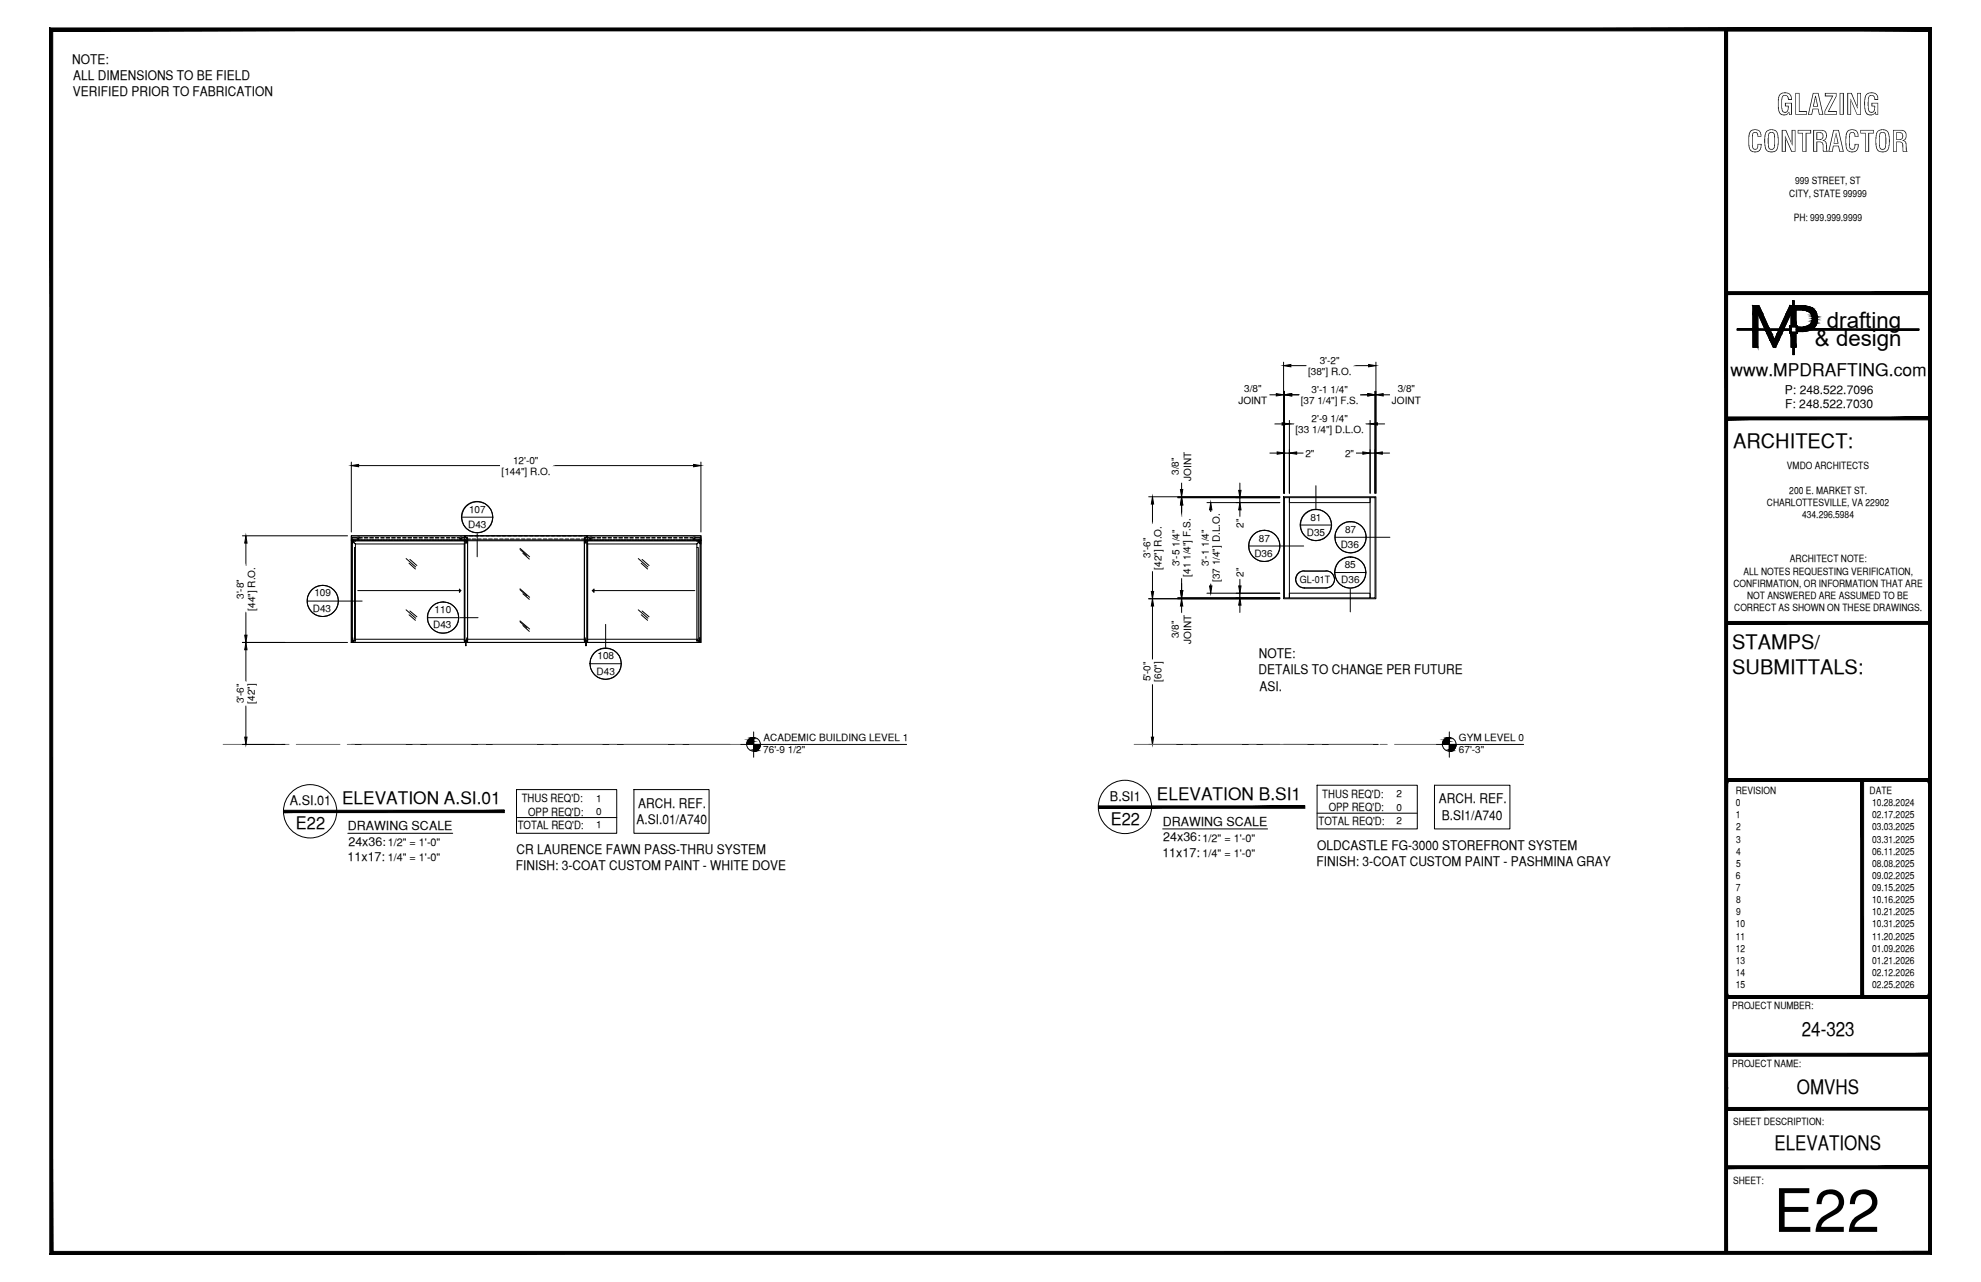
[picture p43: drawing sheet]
<svg xmlns="http://www.w3.org/2000/svg" width="432mm" height="279mm" viewBox="0 0 432 279" stroke-linecap="round" stroke-linejoin="round" font-family="sans-serif">
<defs><g id="words">
<text font-size="13.1" x="386.6" y="268.5">E22</text>
<g font-size="6.3">
<text x="387.2" y="25">GLAZING</text>
<text x="380.8" y="33.1">CONTRACTOR</text>
</g>
<g font-size="4.9">
<text x="398.2" y="71.5">drafting</text>
<text x="395.6" y="75.5">&amp; design</text>
</g>
<g font-size="4.4">
<text x="377.8" y="97.5">ARCHITECT:</text>
<text x="377.6" y="141.5">STAMPS/</text>
<text x="377.6" y="146.9">SUBMITTALS:</text>
<text x="392.7" y="225.8">24-323</text>
<text x="391.7" y="238.5">OMVHS</text>
<text x="386.8" y="250.7">ELEVATIONS</text>
</g>
<g font-size="3.8">
<text x="377.2" y="82">www.MPDRAFTING.com</text>
<text x="74.5" y="175.3">ELEVATION A.SI.01</text>
<text x="242.1" y="179.8">E22</text>
<text x="252.2" y="174.3">ELEVATION B.SI1</text>
<text x="64.5" y="180.7">E22</text>
</g>
<g font-size="2.9">
<text x="15.7" y="13.9">NOTE:</text>
<text x="15.9" y="17.5">ALL DIMENSIONS TO BE FIELD</text>
<text x="15.9" y="21">VERIFIED PRIOR TO FABRICATION</text>
<text x="274.4" y="143.4">NOTE:</text>
<text x="274.3" y="146.9">DETAILS TO CHANGE PER FUTURE</text>
<text x="274.5" y="150.5">ASI.</text>
<text x="63.2" y="175.5">A.SI.01</text>
<text x="138.7" y="179.6">A.SI.01/A740</text>
<text x="139.1" y="176">ARCH. REF.</text>
<text x="241.9" y="174.5">B.SI1</text>
<text x="313.6" y="175.1">ARCH. REF.</text>
<text x="314.3" y="178.6">B.SI1/A740</text>
<text x="287.1" y="185.2">OLDCASTLE FG-3000 STOREFRONT SYSTEM</text>
<text x="112.5" y="189.7">FINISH: 3-COAT CUSTOM PAINT - WHITE DOVE</text>
<text x="112.6" y="186.1">CR LAURENCE FAWN PASS-THRU SYSTEM</text>
<text x="287" y="188.7">FINISH: 3-COAT CUSTOM PAINT - PASHMINA GRAY</text>
</g>
<g font-size="2.7">
<text x="75.8" y="181">DRAWING SCALE</text>
<text x="75.9" y="184.3">24x36:</text>
<text x="253.4" y="180">DRAWING SCALE</text>
<text x="253.6" y="183.3">24x36:</text>
<text x="75.8" y="187.6">11x17:</text>
<text x="253.4" y="186.7">11x17:</text>
</g>
<g font-size="2.6">
<text x="389.1" y="85.8">P: 248.522.7096</text>
<text x="389.1" y="89">F: 248.522.7030</text>
</g>
<g font-size="2.5">
<text x="288.2" y="173.9">THUS REQ'D:</text>
<text x="113.7" y="174.8">THUS REQ'D:</text>
<text x="115.1" y="177.8">OPP REQ'D:</text>
<text x="287.4" y="179.7">TOTAL REQ'D:</text>
<text x="289.6" y="176.8">OPP REQ'D:</text>
<text x="112.8" y="180.7">TOTAL REQ'D:</text>
</g>
<g font-size="2.4">
<text x="84.5" y="184.5">1/2&quot; = 1'-0&quot;</text>
<text x="262.1" y="183.5">1/2&quot; = 1'-0&quot;</text>
<text x="84.5" y="187.6">1/4&quot; = 1'-0&quot;</text>
<text x="262.1" y="186.7">1/4&quot; = 1'-0&quot;</text>
</g>
<g font-size="2.2">
<text x="391.3" y="40.2">999 STREET, ST</text>
<text x="390" y="42.9">CITY, STATE 99999</text>
<text x="391" y="48.2">PH: 999.999.9999</text>
<text x="285.1" y="81.7">[38&quot;] R.O.</text>
<text x="287.7" y="79.2">3'-2&quot;</text>
<text x="269.9" y="88.1">JOINT</text>
<text x="271.2" y="85.5">3/8&quot;</text>
<text x="283.5" y="88.1">[37 1/4&quot;] F.S.</text>
<text x="285.9" y="85.6">3'-1 1/4&quot;</text>
<text x="303.4" y="88.1">JOINT</text>
<text x="304.7" y="85.5">3/8&quot;</text>
<text x="282.4" y="94.4">[33 1/4&quot;] D.L.O.</text>
<text x="285.9" y="91.9">2'-9 1/4&quot;</text>
<text x="111.8" y="101">12'-0&quot;</text>
<text x="284.5" y="99.6">2&quot;</text>
<text x="293.2" y="99.6">2&quot;</text>
<text x="109.3" y="103.5">[144&quot;] R.O.</text>
<text x="257" y="103.5" transform="rotate(-90 257 103.5)">3/8&quot;</text>
<text x="259.7" y="104.8" transform="rotate(-90 259.7 104.8)">JOINT</text>
<text x="389.5" y="102.3">VMDO ARCHITECTS</text>
<text x="390" y="107.6">200 E. MARKET ST.</text>
<text x="102.2" y="111.8">107</text>
<text x="285.6" y="113.5">81</text>
<text x="385.1" y="110.3">CHARLOTTESVILLE, VA 22902</text>
<text x="392.8" y="113">434.296.5984</text>
<text x="102" y="115.1">D43</text>
<text x="271" y="115" transform="rotate(-90 271 115)">2&quot;</text>
<text x="274.4" y="118">87</text>
<text x="284.9" y="116.8">D35</text>
<text x="292.2" y="119.4">D36</text>
<text x="293.2" y="116.1">87</text>
<text x="250.8" y="121.5" transform="rotate(-90 250.8 121.5)">3'-6&quot;</text>
<text x="253.2" y="124.1" transform="rotate(-90 253.2 124.1)">[42&quot;] R.O.</text>
<text x="257.1" y="123.4" transform="rotate(-90 257.1 123.4)">3'-5 1/4&quot;</text>
<text x="259.5" y="125.7" transform="rotate(-90 259.5 125.7)">[41 1/4&quot;] F.S.</text>
<text x="263.5" y="123.4" transform="rotate(-90 263.5 123.4)">3'-1 1/4&quot;</text>
<text x="271" y="125.7" transform="rotate(-90 271 125.7)">2&quot;</text>
<text x="273.4" y="121.3">D36</text>
<text x="293.1" y="123.8">85</text>
<text x="380" y="125.2">ALL NOTES REQUESTING VERIFICATION,</text>
<text x="390.1" y="122.6">ARCHITECT NOTE:</text>
<text x="53.1" y="130.6" transform="rotate(-90 53.1 130.6)">3'-8&quot;</text>
<text x="68.5" y="130">109</text>
<text x="265.9" y="126.9" transform="rotate(-90 265.9 126.9)">[37 1/4&quot;] D.L.O.</text>
<text x="283.3" y="127.1">GL-01T</text>
<text x="292.4" y="127.1">D36</text>
<text x="377.8" y="127.9">CONFIRMATION, OR INFORMATION THAT ARE</text>
<text x="380.8" y="130.6">NOT ANSWERED ARE ASSUMED TO BE</text>
<text x="55.6" y="133.1" transform="rotate(-90 55.6 133.1)">[44&quot;] R.O.</text>
<text x="68.2" y="133.3">D43</text>
<text x="94.4" y="137">D43</text>
<text x="94.7" y="133.7">110</text>
<text x="378" y="133.2">CORRECT AS SHOWN ON THESE DRAWINGS.</text>
<text x="130.2" y="143.7">108</text>
<text x="257" y="139.1" transform="rotate(-90 257 139.1)">3/8&quot;</text>
<text x="259.7" y="140.3" transform="rotate(-90 259.7 140.3)">JOINT</text>
<text x="130" y="147">D43</text>
<text x="250.8" y="148.5" transform="rotate(-90 250.8 148.5)">5'-0&quot;</text>
<text x="253.2" y="148.6" transform="rotate(-90 253.2 148.6)">[60&quot;]</text>
<text x="53.1" y="153.3" transform="rotate(-90 53.1 153.3)">3'-6&quot;</text>
<text x="55.6" y="153.4" transform="rotate(-90 55.6 153.4)">[42&quot;]</text>
<text x="166.4" y="161.5">ACADEMIC BUILDING LEVEL 1</text>
<text x="318" y="161.5">GYM LEVEL 0</text>
<text x="166.4" y="164.2">76'-9 1/2&quot;</text>
<text x="318" y="164.2">67'-3&quot;</text>
<text x="304.4" y="173.8">2</text>
<text x="378.3" y="173">REVISION</text>
<text x="407.5" y="173">DATE</text>
<text x="129.9" y="174.8">1</text>
<text x="129.9" y="177.7">0</text>
<text x="304.4" y="176.7">0</text>
<text x="304.4" y="179.5">2</text>
<text x="378.3" y="178.3">1</text>
<text x="378.4" y="175.7">0</text>
<text x="408" y="175.7">10.28.2024</text>
<text x="408" y="178.3">02.17.2025</text>
<text x="129.9" y="180.5">1</text>
<text x="378.5" y="181">2</text>
<text x="378.5" y="183.6">3</text>
<text x="408" y="181">03.03.2025</text>
<text x="408" y="183.6">03.31.2025</text>
<text x="378.4" y="191.6">6</text>
<text x="378.5" y="186.2">4</text>
<text x="378.5" y="188.9">5</text>
<text x="408" y="186.2">06.11.2025</text>
<text x="408" y="188.9">08.08.2025</text>
<text x="408" y="191.6">09.02.2025</text>
<text x="378.4" y="194.2">7</text>
<text x="378.5" y="196.8">8</text>
<text x="408" y="194.2">09.15.2025</text>
<text x="408" y="196.8">10.16.2025</text>
<text x="378.3" y="202.1">10</text>
<text x="378.5" y="199.5">9</text>
<text x="408" y="199.5">10.21.2025</text>
<text x="408" y="202.1">10.31.2025</text>
<text x="378.3" y="204.8">11</text>
<text x="378.3" y="207.5">12</text>
<text x="408" y="204.8">11.20.2025</text>
<text x="408" y="207.5">01.09.2026</text>
<text x="378.3" y="210.1">13</text>
<text x="378.3" y="212.7">14</text>
<text x="378.3" y="215.4">15</text>
<text x="408" y="210.1">01.21.2026</text>
<text x="408" y="212.7">02.12.2026</text>
<text x="408" y="215.4">02.25.2026</text>
<text x="377.6" y="219.9">PROJECT NUMBER:</text>
<text x="377.6" y="232.5">PROJECT NAME:</text>
<text x="377.8" y="245.2">SHEET DESCRIPTION:</text>
<text x="377.8" y="257.9">SHEET:</text>
</g>
</g></defs>
<!-- layer: ROUGH OPENING -->
<path d="M76.6 116.8h76.2v23.2h-76.2zM279.8 108.3h20.1v22.2h-20.1z" fill="none" stroke="#000" stroke-width=".22"/>
<!-- layer: DIM -->
<g fill="none" stroke="#000" stroke-width=".22">
<path d="M279.8 78.9v28.6M281.4 79.7h3.5M294.8 79.7h3.5M299.9 78.9v28.6M276.6 86h1.6M276.8 98.7h1.6M277.9 92.4h1.6M279.8 86h.2M280 85.3v22.2M280 98.7h1.1M281.1 91.6v15.9M281.1 92.4h1"/>
<path d="M281.6 86h1.7M282.6 98.7h1.6M295.5 98.7h1.6M296.4 86h1.7M297.6 92.4h1M298.6 91.6v15.9M298.6 98.7h1.1M299.7 85.3v22.2M299.7 86h.2M300.2 92.4h1.6M301.3 98.7h1.6M301.5 86h1.6"/>
<path d="M52.8 116.8h23M53.6 118.4v5M76.6 100.7v15.3M78.2 101.5h30.9M120.3 101.5h30.9M152.8 100.7v15.3M250.4 108.3h28.6M251.2 109.9v4.5M256.7 108.5h22.3M257.6 105.1v1.6M257.6 108.3v.2M257.6 110v2.8"/>
<path d="M263.1 109.5h15.9M263.9 111.1v.6M270.3 105.3v1.6M270.3 108.5v1M270.3 111.1v1.6M53.6 133.3v5.1M250.4 130.5h28.6M251.2 124.4v4.5M251.2 132.1v11.8M256.7 130.3h22.3M257.6 125.9v2.8M257.6 130.3v.2"/>
<path d="M257.6 132.1v1.6M263.1 129.3h15.9M263.9 127.1v.6M270.3 126.1v1.6M270.3 129.3v1M270.3 131.9v1.6M52.8 140h23M53.6 141.6v7.1M53.6 153.6v7.1M251.2 148.8v11.9M52.8 162.2h9.3M250.4 162.2h28.6"/>
</g>
<g fill="#000" stroke="#000" stroke-width=".22">
<path d="M279.8 79.7l1.6-.3v.5zM298.3 79.4l1.6 .3-1.6 .2zM278.2 85.8l1.6 .2-1.6 .3zM278.4 98.5l1.6 .2-1.6 .3zM279.5 92.1l1.6 .3-1.6 .2zM280 86l1.6-.2v.5zM281.1 98.7l1.5-.2v.5zM297.1 98.5l1.5 .2-1.5 .3zM298.1 85.8l1.6 .2-1.6 .3zM298.6 92.4l1.6-.3v.5zM299.7 98.7l1.6-.2v.5zM299.9 86l1.6-.2v.5z"/>
<path d="M53.6 116.8l.2 1.6h-.5zM76.6 101.5l1.6-.3v.5zM151.2 101.2l1.6 .3-1.6 .2zM251.2 108.3l.3 1.6h-.5zM257.6 108.5l.2 1.5h-.5zM257.3 106.7h.5l-.2 1.6zM263.9 109.5l.3 1.6h-.5zM270 106.9h.5l-.2 1.6zM270.3 109.5l.2 1.6h-.5zM53.3 138.4h.5l-.2 1.6zM251 128.9h.5l-.3 1.6zM251.2 130.5l.3 1.6h-.5z"/>
<path d="M257.3 128.7h.5l-.2 1.6zM257.6 130.5l.2 1.6h-.5zM263.7 127.7h.5l-.3 1.6zM270.3 130.3l.2 1.6h-.5zM270 127.7h.5l-.2 1.6zM53.6 140l.2 1.6h-.5zM53.3 160.7h.5l-.2 1.5zM251 160.7h.5l-.3 1.5z"/>
</g>
<g fill="#fff" stroke="#fff" stroke-width=".22">
<path d="M111.6 99.1v2.4l6.1-2.4zM111.6 101.5l6.1-2.4v2.4z"/>
<path d="M109.1 101.5v2.8l11.2-2.8zM109.1 104.3l11.2-2.8v2.8z"/>
<path d="M287.3 77.3v2.4l5-2.4zM287.3 79.7l5-2.4v2.4z"/>
<path d="M284.9 79.7v2.9l9.9-2.9zM284.9 82.6l9.9-2.9v2.9z"/>
<path d="M285.6 83.6v2.4l8.5-2.4zM285.6 86l8.5-2.4v2.4z"/>
<path d="M283.3 86v3l13.1-3zM283.3 89l13.1-3v3z"/>
<path d="M303.1 83.5v5.1l7-5.1zM303.1 88.6l7-5.1v5.1z"/>
<path d="M269.6 83.5v5.1l7-5.1zM269.6 88.6l7-5.1v5.1z"/>
<path d="M292.9 97.6v2.3l2.6-2.3zM292.9 99.9l2.6-2.3v2.3z"/>
<path d="M284.2 97.6v2.3l2.6-2.3zM284.2 99.9l2.6-2.3v2.3z"/>
<path d="M285.6 90v2.4l8.5-2.4zM285.6 92.4l8.5-2.4v2.4z"/>
<path d="M282.1 92.4v2.9l15.5-2.9zM282.1 95.3l15.5-2.9v2.9z"/>
<path d="M248.8 116.9v5h2.4zM248.8 116.9h2.4v5z"/>
<path d="M251.2 114.4v10h2.9zM251.2 114.4h2.9v10z"/>
<path d="M255.1 115.1v8.6h2.5zM255.1 115.1h2.5v8.6z"/>
<path d="M257.6 112.8v13.1h2.8zM257.6 112.8h2.8v13.1z"/>
<path d="M255 98.1v7h5.1zM255 98.1h5.1v7z"/>
<path d="M255 133.7v7h5.1zM255 133.7h5.1v7z"/>
<path d="M269 112.7v2.6h2.5zM269 112.7h2.5v2.6z"/>
<path d="M269 123.5v2.6h2.5zM269 123.5h2.5v2.6z"/>
<path d="M261.5 115.1v8.6h2.4zM261.5 115.1h2.4v8.6z"/>
<path d="M263.9 111.7v15.4h2.9zM263.9 111.7h2.9v15.4z"/>
<path d="M248.8 143.9v4.9h2.4zM248.8 143.9h2.4v4.9z"/>
<path d="M251.2 144v4.8h2.9zM251.2 144h2.9v4.8z"/>
<path d="M51.2 125.9v5h2.4zM51.2 125.9h2.4v5z"/>
<path d="M53.6 123.4v9.9h2.9zM53.6 123.4h2.9v9.9z"/>
<path d="M51.2 148.7v4.9h2.4zM51.2 148.7h2.4v4.9z"/>
<path d="M53.6 148.7v4.9h2.9zM53.6 148.7h2.9v4.9z"/>
</g>
<!-- layer: MEDIUM_1 -->
<path d="M76.6 162.2h82.5M279.8 162.2h20.6" fill="none" stroke="#000" stroke-width=".22"/>
<!-- layer: GRID LINES -->
<g fill="none" stroke="#6c6c6c" stroke-width=".22">
<path d="M48.6 162.2h11.2M61.4 162.2h1.6M64.6 162.2h9.5M75.7 162.2h1.6M78.9 162.2h9.5M90 162.2h1.6M93.2 162.2h9.5M104.3 162.2h1.6M107.4 162.2h9.6M118.6 162.2h1.5M121.7 162.2h9.6M132.8 162.2h1.6"/>
<path d="M136 162.2h9.5M147.1 162.2h1.6M150.3 162.2h11.2M247.2 162.2h9.1M257.9 162.2h1.6M261.1 162.2h9.5M272.2 162.2h1.6M275.4 162.2h9.5M286.5 162.2h1.6M289.7 162.2h9.5M300.8 162.2h1.6M304 162.2h9.1"/>
</g>
<!-- layer: SYMBOLS -->
<g fill="none" stroke="#000" stroke-width=".22">
<path d="M100.6 112.7h6.8M104 116.1v5.2M272.2 119h12M283.5 114.4h6.8M286.8 105.9v5.2M291 117.1h12M67 131h11.9M93.2 134.6h11M132 136.1v5.2M282.9 125.1l.5-.4 .6-.2h5.1a1.84 1.84 0 0 1 1.8 1.8 1.84 1.84 0 0 1-1.8 1.8h-4.8a1.87 1.87 0 0 1-1.7-1 1.87 1.87 0 0 1 .3-2zM284.3 124.4a1.87 1.87 0 0 0-1.9 1.9 1.87 1.87 0 0 0 1.9 1.8M284.3 124.5h4.8"/>
<path d="M289 124.4a1.87 1.87 0 0 1 1.9 1.9 1.87 1.87 0 0 1-1.9 1.8h-4.7M291 124.8h6.8M294.3 128.2v5.1M128.7 144.7h6.7M164.3 159.5v5.5M315.9 159.5v5.5M112.6 172.1h21.8v9.5h-21.8zM112.6 178.2h21.8M161.5 162.2h36.1M287.1 171.1h21.8v9.6h-21.8zM287.1 177.2h21.8M313.1 162.2h19"/>
<circle cx="104" cy="112.7" r="3.4"/>
<circle cx="275.6" cy="119" r="3.4"/>
<circle cx="286.8" cy="114.4" r="3.4"/>
<circle cx="286.9" cy="114.5" r="3.4"/>
<circle cx="294.4" cy="117.1" r="3.4"/>
<circle cx="70.3" cy="131" r="3.4"/>
<circle cx="70.4" cy="131" r="3.4"/>
<circle cx="96.6" cy="134.6" r="3.4"/>
<circle cx="294.3" cy="124.7" r="3.4"/>
<circle cx="294.4" cy="124.8" r="3.4"/>
<circle cx="132" cy="144.6" r="3.4"/>
<circle cx="132" cy="144.7" r="3.4"/>
<circle cx="67.6" cy="176.8" r="5.8"/>
<circle cx="164.2" cy="162.2" r="1.49"/>
<circle cx="245.2" cy="175.9" r="5.8"/>
<circle cx="315.9" cy="162.2" r="1.49"/>
</g>
<g fill="#000" stroke="#000" stroke-width=".22">
<path d="M164 160.8h.3zM164.3 163.6h.5zM315.7 160.8h.2zM315.9 163.6h.5z"/>
<path d="M61.8 176.6v.5l48.1-.5zM61.8 177.1l48.1-.5v.5z"/>
<path d="M164 160.8h.3zM163.8 160.8h.5z"/>
<path d="M163.8 160.8l.5 .2v-.2zM163.5 161l.3-.2 .5 .2z"/>
<path d="M163.5 161l.8 .1v-.1zM163.3 161.1l.2-.1 .8 .1z"/>
<path d="M163.3 161.1l1 .2v-.2zM163.3 161.1l1 .2h-1.2z"/>
<path d="M163.1 161.3l1.2 .2v-.2zM163.1 161.3l1.2 .2h-1.4z"/>
<path d="M162.9 161.5l1.4 .2v-.2zM162.9 161.5l1.4 .2h-1.4z"/>
<path d="M162.9 161.7l1.4 .3v-.3zM162.9 161.7l1.4 .3h-1.5z"/>
<path d="M162.8 162l1.5 .2v-.2zM162.8 162l1.5 .2h-1.5z"/>
<path d="M164.3 163.6l.2 .1zM164.3 163.7h.2z"/>
<path d="M164.3 163.6h.7zM164.3 163.6h.5z"/>
<path d="M164.3 163.4l.7 .2 .2-.2zM164.3 163.4l.7 .2h-.7z"/>
<path d="M164.3 163.2l.9 .2 .2-.2zM164.3 163.2l.9 .2h-.9z"/>
<path d="M164.3 163l1.1 .2 .1-.2zM164.3 163l1.1 .2h-1.1z"/>
<path d="M164.3 162.8l1.2 .2 .2-.2zM164.3 162.8l1.2 .2h-1.2z"/>
<path d="M164.3 162.2l1.4 .3v-.3zM164.3 162.2l1.4 .3h-1.4z"/>
<path d="M164.3 162.5l1.4 .3v-.3zM164.3 162.5l1.4 .3h-1.4z"/>
<path d="M239.5 175.6v.5l44.9-.5zM239.5 176.1l44.9-.5v.5z"/>
<path d="M315.7 160.8h.2zM315.4 160.8h.5z"/>
<path d="M315.4 160.8l.5 .2v-.2zM315.2 161l.2-.2 .5 .2z"/>
<path d="M315.2 161l.7 .1v-.1zM315 161.1l.2-.1 .7 .1z"/>
<path d="M315 161.1l.9 .2v-.2zM314.8 161.3l.2-.2 .9 .2z"/>
<path d="M314.8 161.3l1.1 .2v-.2zM314.8 161.3l1.1 .2h-1.3z"/>
<path d="M314.6 161.5l1.3 .2v-.2zM314.6 161.5l1.3 .2h-1.4z"/>
<path d="M314.5 161.7l1.4 .3v-.3zM314.5 161.7l1.4 .3h-1.4z"/>
<path d="M314.5 162l1.4 .2v-.2zM314.5 162l1.4 .2h-1.5z"/>
<path d="M315.9 163.6l.3 .1zM315.9 163.7h.3z"/>
<path d="M315.9 163.6h.7zM315.9 163.6h.5z"/>
<path d="M315.9 163.4l.7 .2 .3-.2zM315.9 163.4l.7 .2h-.7z"/>
<path d="M315.9 163.2l1 .2 .2-.2zM315.9 163.2l1 .2h-1z"/>
<path d="M315.9 163l1.2 .2 .1-.2zM315.9 163l1.2 .2h-1.2z"/>
<path d="M315.9 162.8l1.3 .2 .1-.2zM315.9 162.8l1.3 .2h-1.3z"/>
<path d="M315.9 162.2l1.5 .3v-.3zM315.9 162.2l1.5 .3h-1.5z"/>
<path d="M315.9 162.5l1.4 .3 .1-.3zM315.9 162.5l1.4 .3h-1.4z"/>
</g>
<!-- layer: MEDIUM_2 -->
<path d="M75.8 181.6h22.9M253.4 180.7h22.9" fill="none" stroke="#000" stroke-width=".22"/>
<!-- layer: NOTES -->
<path d="M138.2 172.1h16.4v9.5h-16.4zM312.7 171.1h16.4v9.6h-16.4z" fill="none" stroke="#000" stroke-width=".22"/>
<!-- layer: COMPONENTS -->
<path d="M280 108.5h1.1v21.8h-1.1zM281.1 108.5h17.5v1h-17.5zM298.6 108.5h1.1v21.8h-1.1zM281.1 129.3h17.5v1h-17.5z" fill="none" stroke="#000" stroke-width=".22"/>
<!-- layer: SYMBOLS -->
<path d="M104 109.3l.9 .2M275.6 115.6l-.9 .1M286.8 111.1h.9M294.4 113.7l-.9 .1M70.4 127.6l-.9 .1M96.6 131.2l-.9 .1M284 128.1h5.4h-5.1h4.8M289.1 124.5h-5.1h5.4M294.3 121.4l.9 .1M132 141.3l.9 .1" fill="none" stroke="#fff" stroke-width=".22"/>
<g fill="#fff" stroke="#fff" stroke-width=".22">
<path d="M283.4 124.7l.6-.2h5.4zM283.4 124.7h6.6l-.6-.2zM282.9 125.1l.5-.4h6.6zM282.9 125.1h7.5l-.4-.4zM282.9 125.1h7.5l-7.8 .6zM282.6 125.7h8.2l-.4-.6zM282.6 125.7h8.2l-8.4 .6zM282.4 126.3h8.5l-.1-.6zM282.4 126.3h8.5l-8.3 .6zM282.6 126.9h8.2l.1-.6zM282.6 126.9h8.2l-7.9 .5zM282.9 127.4h7.5l.4-.5zM282.9 127.4h7.5l-7.1 .5zM283.3 127.9h6.7l.4-.5zM283.3 127.9h6.7l-6 .2zM284 128.1h5.4l.6-.2z"/>
<path d="M275.6 122.4l1.7-.5-.8 .4zM274.7 122.3l.9 .1 1.7-.5zM274.7 122.3l3.3-.9-.7 .5zM273.9 121.9l.8 .4 3.3-.9zM273.9 121.9l4.7-1.2-.6 .7zM273.2 121.4l.7 .5 4.7-1.2zM273.2 121.4l5.7-1.5-.3 .8zM272.7 120.7l.5 .7 5.7-1.5zM272.7 120.7l6.3-1.7-.1 .9zM272.3 119.9l.4 .8 6.3-1.7zM272.3 119.9l6.6-1.8 .1 .9zM272.2 119l.1 .9 6.6-1.8zM272.2 119l6.4-1.7 .3 .8zM272.3 118.1l-.1 .9 6.4-1.7zM272.3 118.1l5.7-1.5 .6 .7zM272.7 117.3l-.4 .8 5.7-1.5zM272.7 117.3l4.6-1.3 .7 .6zM273.2 116.6l-.5 .7 4.6-1.3zM273.2 116.6l3.3-.9 .8 .3zM273.2 116.6l3.3-.9-2.6 .3zM273.9 116l1.7-.4 .9 .1zM273.9 116l1.7-.4z"/>
<path d="M294.4 120.5l1.7-.4zM293.5 120.4l.9 .1 1.7-.4zM293.5 120.4l3.3-.9-.7 .6zM292.7 120.1l.8 .3 3.3-.9zM292.7 120.1l4.7-1.3-.6 .7zM292 119.5l.7 .6 4.7-1.3zM292 119.5l5.7-1.5-.3 .8zM291.5 118.8l.5 .7 5.7-1.5zM291.5 118.8l6.3-1.7-.1 .9zM291.1 118l.4 .8 6.3-1.7zM291.1 118l6.6-1.8 .1 .9zM291 117.1l.1 .9 6.6-1.8zM291 117.1l6.4-1.7 .3 .8zM291.1 116.2l-.1 .9 6.4-1.7zM291.1 116.2l5.7-1.5 .6 .7zM291.5 115.4l-.4 .8 5.7-1.5zM291.5 115.4l4.6-1.2 .7 .5zM292 114.7l-.5 .7 4.6-1.2zM292 114.7l3.3-.9 .8 .4zM292 114.7l3.3-.9-2.6 .4zM292.7 114.2l1.7-.5 .9 .1zM292.7 114.2l1.7-.5-.9 .1z"/>
<path d="M292.7 127.8l1.6 .4zM292.7 127.8l2.5 .3-.9 .1zM291.9 127.2l.8 .6 2.5 .3zM291.9 127.2l4.1 .6-.8 .3zM291.4 126.5l.5 .7 4.1 .6zM291.4 126.5l5.3 .7-.7 .6zM291.1 125.7l.3 .8 5.3 .7zM291.1 125.7l6.2 .8-.6 .7zM291 124.8l.1 .9 6.2 .8zM291 124.8l6.6 .9-.3 .8zM291.1 123.9l-.1 .9 6.6 .9zM291.1 123.9l6.7 .9-.2 .9zM291.4 123.1l-.3 .8 6.7 .9zM291.4 123.1l6.2 .8 .2 .9zM291.9 122.4l-.5 .7 6.2 .8zM291.9 122.4l5.4 .7 .3 .8zM291.9 122.4l5.4 .7-4.6-1.2zM292.7 121.9l4 .5 .6 .7zM292.7 121.9l4 .5-3.3-.9zM293.4 121.5l2.6 .4 .7 .5zM293.4 121.5l2.6 .4-1.7-.5zM294.3 121.4l1.7 .5z"/>
<path d="M285.2 117.4l1.6 .5zM285.2 117.4l2.5 .3-.9 .2zM284.5 116.8l.7 .6 2.5 .3zM284.5 116.8l4 .6-.8 .3zM283.9 116.1l.6 .7 4 .6zM283.9 116.1l5.3 .7-.7 .6zM283.6 115.3l.3 .8 5.3 .7zM283.6 115.3l6.2 .8-.6 .7zM283.5 114.4l.1 .9 6.2 .8zM283.5 114.4l6.6 .9-.3 .8zM283.6 113.5l-.1 .9 6.6 .9zM283.6 113.5l6.7 .9-.2 .9zM283.9 112.7l-.3 .8 6.7 .9zM283.9 112.7l6.2 .8 .2 .9zM284.5 112l-.6 .7 6.2 .8zM284.5 112l5.3 .7 .3 .8zM284.5 112l5.3 .7-4.6-1.2zM285.2 111.5l4 .5 .6 .7zM285.2 111.5l4 .5-3.2-.9zM286 111.1l2.5 .4 .7 .5zM286 111.1l2.5 .4-1.7-.4zM286.8 111.1h.9l.8 .4z"/>
<path d="M70.4 134.4l1.7-.5zM69.5 134.2l.9 .2 1.7-.5zM69.5 134.2l3.3-.9-.7 .6zM68.6 133.9l.9 .3 3.3-.9zM68.6 133.9l4.7-1.2-.5 .6zM67.9 133.3l.7 .6 4.7-1.2zM67.9 133.3l5.8-1.5-.4 .9zM67.4 132.7l.5 .6 5.8-1.5zM67.4 132.7l6.4-1.7-.1 .8zM67.1 131.8l.3 .9 6.4-1.7zM67.1 131.8l6.6-1.7 .1 .9zM67 131l.1 .8 6.6-1.7zM67 131l6.3-1.7 .4 .8zM67.1 130.1l-.1 .9 6.3-1.7zM67.1 130.1l5.7-1.5 .5 .7zM67.4 129.3l-.3 .8 5.7-1.5zM67.4 129.3l4.7-1.3 .7 .6zM67.9 128.6l-.5 .7 4.7-1.3zM67.9 128.6l3.3-.9 .9 .3zM67.9 128.6l3.3-.9-2.6 .3zM68.6 128l1.8-.4 .8 .1zM68.6 128l1.8-.4z"/>
<path d="M130.3 147.6l1.7 .5zM130.3 147.6l2.6 .4-.9 .1zM129.6 147.1l.7 .5 2.6 .4zM129.6 147.1l4.1 .5-.8 .4zM129.1 146.4l.5 .7 4.1 .5zM129.1 146.4l5.3 .7-.7 .5zM128.7 145.5l.4 .9 5.3 .7zM128.7 145.5l6.3 .9-.6 .7zM128.7 144.7v.8l6.3 .9zM128.7 144.7l6.6 .8-.3 .9zM128.7 143.8v.9l6.6 .8zM128.7 143.8l6.7 .9-.1 .8zM129.1 142.9l-.4 .9 6.7 .9zM129.1 142.9l6.2 .9 .1 .9zM129.6 142.2l-.5 .7 6.2 .9zM129.6 142.2l5.4 .7 .3 .9zM129.6 142.2l5.4 .7-4.7-1.2zM130.3 141.7l4.1 .5 .6 .7zM130.3 141.7l4.1 .5-3.3-.8zM131.1 141.4l2.6 .3 .7 .5zM131.1 141.4l2.6 .3-1.7-.4zM132 141.3l1.7 .4z"/>
<path d="M102.4 115.7l1.6 .4zM102.4 115.7l2.5 .3-.9 .1zM101.6 115.1l.8 .6 2.5 .3zM101.6 115.1l4.1 .6-.8 .3zM101.1 114.4l.5 .7 4.1 .6zM101.1 114.4l5.3 .7-.7 .6zM100.8 113.6l.3 .8 5.3 .7zM100.8 113.6l6.2 .8-.6 .7zM100.6 112.7l.2 .9 6.2 .8zM100.6 112.7l6.7 .9-.3 .8zM100.8 111.9l-.2 .8 6.7 .9zM100.8 111.9l6.6 .8-.1 .9zM101.1 111.1l-.3 .8 6.6 .8zM101.1 111.1l6.2 .8 .1 .8zM101.6 110.4l-.5 .7 6.2 .8zM101.6 110.4l5.4 .7 .3 .8zM101.6 110.4l5.4 .7-4.6-1.3zM102.4 109.8l4 .6 .6 .7zM102.4 109.8l4 .6-3.3-.9zM103.1 109.5l2.6 .3 .7 .6zM103.1 109.5l2.6 .3-1.7-.5zM104 109.3l1.7 .5z"/>
<path d="M96.6 138l1.7-.5-.8 .4zM95.7 137.9l.9 .1 1.7-.5zM95.7 137.9l3.3-.9-.7 .5zM94.9 137.5l.8 .4 3.3-.9zM94.9 137.5l4.7-1.2-.6 .7zM94.2 137l.7 .5 4.7-1.2zM94.2 137l5.7-1.5-.3 .8zM93.7 136.3l.5 .7 5.7-1.5zM93.7 136.3l6.3-1.7-.1 .9zM93.3 135.5l.4 .8 6.3-1.7zM93.3 135.5l6.6-1.8 .1 .9zM93.2 134.6l.1 .9 6.6-1.8zM93.2 134.6l6.4-1.7 .3 .8zM93.3 133.7l-.1 .9 6.4-1.7zM93.3 133.7l5.7-1.5 .6 .7zM93.7 132.9l-.4 .8 5.7-1.5zM93.7 132.9l4.6-1.3 .7 .6zM94.2 132.2l-.5 .7 4.6-1.3zM94.2 132.2l3.3-.9 .8 .3zM94.2 132.2l3.3-.9-2.6 .3zM94.9 131.6l1.7-.4 .9 .1zM94.9 131.6l1.7-.4z"/>
</g>
<!-- layer: Aluminum -->
<g fill="none" stroke="#000" stroke-width=".22">
<path d="M76.6 117.9v-1.1h76.2v23.2h-.2M76.6 117.7v22.3h.2v-22.3h76M76.8 117.9l.7 .7v20.7l-.7 .7zM76.8 117.9h25.1l-.7 .7h-23.7zM76.8 117.9h76M77.5 119.3h-.2v20h.2M101.2 116.8l.7 .7v21.8l-.7 .7zM101.2 118.6h.1v20.7h-.1M101.2 118.6l.7-.7v22.1l-.7-.7zM127.4 117.9l.7 .7v20.7l-.7 .7zM127.4 117.9h25.2l-.7 .7h-23.8zM128.1 116.8v23.2l-.7-.7v-21.8z"/>
<path d="M128.1 118.6h-.2v20.7h.2M151.9 119.3h.3v20h-.3M151.9 118.6l.7-.7v22.1l-.7-.7zM77.5 139.3h23.7l.7 .7h-25.1zM128.1 139.3h23.8l.7 .7h-25.2zM101.2 140l.7-.7h25.5l.7 .7z"/>
</g>
<!-- layer: HIDDEN -->
<g fill="none" stroke="#000" stroke-width=".22">
<path d="M76.8 117.7h.7v.2h-.6v.5h-.1zM76.8 118h.1l-.1 .2M76.8 117.5h1.1M76.8 118.1h.1M77 117.7v.2l.2-.2M77.1 117.7v.2M77.6 117.7h.8M77.9 117.3l.1 .3h.3M77.9 117.2h-1.1v.5M78 117h.4l.1 .3M78 117.3l.2-.1v.2zM78.4 117.5h.6"/>
<path d="M78.4 117.2h.6M78.8 117.7h.8M79.4 117.5h.8M79.4 117.2h.8M80 117.7h.8M80.6 117.5h.8M80.6 117.2h.8M81.2 117.7h.8M81.8 117.5h.7M81.8 117.2h.7M82.4 117.7h.8M83 117.5h.8"/>
<path d="M83 117.2h.8M83.6 117.7h.7M84.1 117.5h.9M84.1 117.2h.9M84.8 117.7h.7M85.3 117.5h.9M85.3 117.2h.9M85.9 117.7h.8M86.6 117.5h.7M86.6 117.2h.7M87.1 117.7h.8M87.8 117.5h.7"/>
<path d="M87.8 117.2h.7M88.3 117.7h.8M88.9 117.5h.8M88.9 117.2h.8M89.5 117.7h.8M90.1 117.5h.8M90.1 117.2h.8M90.7 117.7h.8M91.3 117.5h.8M91.3 117.2h.8M91.9 117.7h.8M92.5 117.5h.8"/>
<path d="M92.5 117.2h.8M93.1 117.7h.8M93.7 117.5h.8M93.7 117.2h.8M94.3 117.7h.8M94.9 117.5h.8M94.9 117.2h.8M95.4 117.7h.9M96.1 117.5h.7M96.1 117.2h.7M96.6 117.7h.9M97.3 117.5h.7"/>
<path d="M97.3 117.2h.7M97.9 117.7h.7M98.4 117.5h.9M98.4 117.2h.9M99.1 117.7h.7M99.6 117.5h.7M99.6 117.2h.6M100.2 117.3l.1 .3h.3M100.2 117.7h.8M100.3 117h.3l.2 .3M100.4 117.3h.2zM100.7 117.5h1.2"/>
<path d="M100.8 117.2h1.1v1.2h-.2v-.5h-.5v-.2h.7M101.5 117.7v.2l.1-.2M101.5 117.7v.2M101.7 118.1h.2M101.9 116.8h-.7l.7 .7h.7M101.9 118h-.2v.2h.2M102.3 116.8h.8M102.9 117.5h.8M103.5 116.8h.8M104.1 117.5h.8M104.7 116.8h.8M105.3 117.5h.8"/>
<path d="M105.9 116.8h.8M106.5 117.5h.8M107.1 116.8h.8M107.7 117.5h.8M108.3 116.8h.8M108.9 117.5h.8M109.5 116.8h.7M110 117.5h.9M110.7 116.8h.7M111.3 117.5h.8M111.8 116.8h.8M112.5 117.5h.7"/>
<path d="M113 116.8h.9M113.7 117.5h.7M114.2 116.8h.8M114.8 117.5h.8M115.4 116.8h.8M116 117.5h.8M116.6 116.8h.8M117.2 117.5h.8M117.8 116.8h.8M118.4 117.5h.8M119 116.8h.8M119.6 117.5h.8"/>
<path d="M120.2 116.8h.8M120.8 117.5h.8M121.3 116.8h.9M122 117.5h.7M122.6 116.8h.8M123.2 117.5h.8M123.8 116.8h.7M124.3 117.5h.9M125 116.8h.7M125.5 117.5h.9M126.1 116.8h.8M126.7 117.5h1.8"/>
<path d="M127.3 116.8h.8l-.7 .7M127.4 118h.2v.2h-.2M127.4 118.1h.2M127.6 117.7v.2l.2-.2M127.7 117.7v.2M128.3 117.7h.9M128.5 117.3l.2 .3h.2M128.5 117.2h-1.1v1.2h.2v-.5h.5v-.2h-.7M128.7 117h.3l.1 .3M128.7 117.2l.1 .2zM129 117.5h.7M129 117.2h.7"/>
<path d="M129.5 117.7h.9M130.1 117.5h.8M130.1 117.2h.8M130.7 117.7h.8M131.3 117.5h.8M131.3 117.2h.8M132 117.7h.7M132.5 117.5h.8M132.5 117.2h.8M133.1 117.7h.8M133.7 117.5h.8M133.7 117.2h.8"/>
<path d="M134.3 117.7h.8M134.9 117.5h.8M134.9 117.2h.8M135.5 117.7h.8M136.1 117.5h.8M136.1 117.2h.8M136.7 117.7h.8M137.3 117.5h.7M137.3 117.2h.7M137.9 117.7h.8M138.5 117.5h.8M138.5 117.2h.8"/>
<path d="M139.1 117.7h.8M139.6 117.5h.9M139.6 117.2h.9M140.3 117.7h.7M140.8 117.5h.9M140.8 117.2h.9M141.5 117.7h.7M142 117.5h.8M142 117.2h.8M142.6 117.7h.8M143.3 117.5h.7M143.3 117.2h.7"/>
<path d="M143.8 117.7h.9M144.4 117.5h.8M144.4 117.2h.8M145 117.7h.8M145.6 117.5h.8M145.6 117.2h.8M146.2 117.7h.8M146.8 117.5h.8M146.8 117.2h.8M147.4 117.7h.8M148 117.5h.8M148 117.2h.8"/>
<path d="M148.6 117.7h.8M149.2 117.5h.8M149.2 117.2h.8M149.8 117.7h.8M150.4 117.5h.7M150.4 117.2h.7M151 117.7h.8M151.1 117.3l.1 .3h.3M151.2 117h.3l.1 .3M151.3 117.3h.1zM151.6 117.5h1M151.6 117.2h1v1.2h-.2v-.5h-.5v-.2h.9"/>
<path d="M152.1 117.7v.2l.2-.2M152.2 117.7v.2M152.4 118.1h.2M152.6 118h-.2v.2h.2M152.8 117.2v.7M76.8 139h.1v.6h.6v.1h-.7zM76.8 139.3h.1l-.1 .1M77.3 139.7v-.1l.1 .1M101.2 139.7v-.1l.1 .1M101.5 139.8h.1M101.7 139h.2v.7h-.7v-.1h.5zM101.9 139.3h-.2l.2 .1"/>
<path d="M127.4 139h.2v.6h.5v.1h-.7zM127.4 139.3h.2l-.2 .1M127.6 139.8h.2M127.9 139.7v-.1l.2 .1M151.9 139.7v-.1l.1 .1M152.4 139h.2v.7h-.7v-.1h.5zM152.6 139.3h-.2l.2 .1M101.5 140v.7h.1v-.7M101.5 140v-.2h.1v.2M101.5 140h.1M127.6 140h.2v.7h-.2zM127.6 140v-.2h.2v.2"/>
</g>
<!-- layer: CRL_ANNO_NOTE -->
<path d="M78 128.7h22.5l-.4-.3v.7l.4-.4M129.1 128.7l.4 .4v-.7l-.4 .3h22.3" fill="none" stroke="#000" stroke-width=".22"/>
<!-- layer: CRL_OTHERS -->
<path d="M76.5 140h54.2" fill="none" stroke="#000" stroke-width=".22"/>
<!-- layer: GLASS -->
<g fill="none" stroke="#000" stroke-width=".22">
<path d="M113.3 119.5l2.1 1.8M113.3 119.8l1.5 1.2M88.5 121.7l2.1 1.9M88.5 132.9l2.1 1.8M89.2 122.7l1.4 1.3M89.2 134l1.4 1.2M89.3 121.9l1.6 1.4M89.3 133.2l1.6 1.2M113.3 135.3l2.1 1.8M113.3 135.5l1.5 1.3M113.3 128.3l2.1 1.9M113.3 128.5l1.5 1.4"/>
<path d="M114 120.6l1.4 1.3M114 136.3l1.4 1.3M114 129.4l1.4 1.2M139.1 121.7l2.1 1.9M139.1 132.9l2.1 1.8M139.8 122.7l1.4 1.3M139.8 134l1.4 1.2M140 121.9l1.5 1.4M140 133.2l1.5 1.2"/>
</g>
<!-- layer: TITLE BLOCK -->
<g fill="#000" stroke="#000" stroke-width=".22">
<path d="M393.1 71.3h2.4zM394.3 68h1.6z"/>
<path d="M376.3 6.5v.2h44.1zM376.3 6.5h44.3l-.2 .2z"/>
<path d="M375.9 6.4l.7 266.6v-266.6zM375.9 6.4l.7 266.6h-.7z"/>
<path d="M420.6 6.5l-.2 .2 .2 234.9zM420.4 6.7l.2 234.9h-.2z"/>
<path d="M421 6.1l-.6 .6 .6 266.7zM420.4 6.7l.6 266.7-.6-.7zM10.9 273.4h410.1l-.6-.7zM10.9 273.4l.6-.7h408.9zM10.9 6.1v267.3l.6-.7zM10.9 6.1l.6 .6v266zM10.9 6.1l.6 .6 409.5-.6zM11.5 6.7l409.5-.6-.6 .6z"/>
<path d="M382.1 68.3h1.1zM382.1 68.3h1.1z"/>
<path d="M382.1 68.3l1.1 3.3v-3.3zM382.1 68.3l1.1 3.3h-1.1z"/>
<path d="M382.1 72.1l1.1 3.6v-3.6zM382.1 72.1l1.1 3.6h-1.1z"/>
<path d="M382.1 66.6l2.1 1.7-.8-1.7zM382.1 66.6l2.1 1.7h-2.1z"/>
<path d="M383.2 68.3h1zM383.2 68.3h1z"/>
<path d="M383.2 68.3l2.4 3.3-1.4-3.3zM383.2 68.3l2.4 3.3h-1z"/>
<path d="M384.9 72.1l1.3 .7-.3-.7zM384.9 72.1l1.3 .7h-1z"/>
<path d="M385.2 72.8l1.6 1.2-.6-1.2zM385.2 72.8l1.6 1.2h-1z"/>
<path d="M385.8 74l1.2 1.7 .8-1.7zM385.8 74l1.2 1.7h-.5z"/>
<path d="M387.3 72.8l.5 1.2 .6-1.2zM387.3 72.8l.5 1.2h-1z"/>
<path d="M387.7 72.1l.7 .7 .3-.7zM387.7 72.1l.7 .7h-1.1z"/>
<path d="M389.4 68.3l-.5 3.3 1.5-3.3zM389.4 68.3l-.5 3.3h-1z"/>
<path d="M390.1 71.2l.3 .5v-.5zM390.1 71.2l.3 .5h-.3z"/>
<path d="M378.7 71.7l11.7 .2v-.2zM378.7 71.7l11.7 .2h-11.7z"/>
<path d="M390.1 71.9l.3 .5v-.5zM390.1 71.9l.3 .5h-.3z"/>
<path d="M390.1 66.6l.6 1.7v-1.7zM390.1 66.6l.6 1.7h-1.3z"/>
<path d="M390.4 68.3l.3 2.6v-2.6zM390.4 68.3l.3 2.6h-.3z"/>
<path d="M390.4 72.8l.3 2.9v-2.9zM390.4 72.8l.3 2.9h-.3z"/>
<path d="M390.8 65.5l.3 5.5v-5.5zM390.8 65.5l.3 5.5h-.3z"/>
<path d="M390.8 72.6l.3 4.7v-4.7zM390.8 72.6l.3 4.7h-.3z"/>
<path d="M391.2 67.6l.3 3.3v-3.3zM391.2 67.6l.3 3.3h-.3z"/>
<path d="M391.2 72.8l.3 2.9v-2.9zM391.2 72.8l.3 2.9h-.3z"/>
<path d="M390.1 71l1.7 .2v-.2zM390.1 71l1.7 .2h-1.7z"/>
<path d="M391.5 71.2l.3 .5v-.5zM391.5 71.2l.3 .5h-.3z"/>
<path d="M391.5 71.9l.3 .5v-.5zM391.5 71.9l.3 .5h-.3z"/>
<path d="M390.1 72.4l1.7 .2v-.2zM390.1 72.4l1.7 .2h-1.7z"/>
<path d="M391.2 66.6l2.4 .1zM391.2 66.6l2.4 .1z"/>
<path d="M391.2 66.7l3.1 .2-.7-.2zM391.2 66.7l3.1 .2h-3.1z"/>
<path d="M391.9 72.2h1.7zM391.9 72.2l1.2 .1z"/>
<path d="M391.9 72.1l1.7 .1 .6-.1zM391.9 72.1l1.7 .1h-1.7z"/>
<path d="M391.2 66.9l3.8 .2-.7-.2zM391.2 66.9l3.8 .2h-3.8z"/>
<path d="M391.2 67.1l4.2 .3-.4-.3zM391.2 67.1l4.2 .3h-4.2z"/>
<path d="M391.2 67.4l4.3 .2-.1-.2zM391.2 67.4l4.3 .2h-4.3z"/>
<path d="M392.9 67.6h2.6zM392.9 67.6h2.6z"/>
<path d="M393.3 67.6l2.3 .1-.1-.1zM393.3 67.6l2.3 .1zM393.6 67.7h2zM393.6 67.7h2z"/>
<path d="M393.4 71.2l2.1 .1zM393.1 71.3h2.4zM393.1 71.3h2.4z"/>
<path d="M391.9 71.3l3.3 .3 .3-.3zM391.9 71.3l3.3 .3h-3.3z"/>
<path d="M393.6 67.7l2.1 .1-.1-.1zM393.6 67.7l2.1 .1z"/>
<path d="M393.8 71.2h1.8zM393.4 71.2h2.1z"/>
<path d="M394 67.8l1.9 .2-.2-.2zM394 67.8l1.9 .2h-1.6zM394.3 68h1.6z"/>
<path d="M394.1 71.1l1.5 .1 .1-.1zM393.8 71.2l.3-.1 1.5 .1z"/>
<path d="M394.2 70.9l1.5 .2 .1-.2zM394.2 70.9l1.5 .2h-1.6z"/>
<path d="M394.4 68l1.5 .2v-.2zM394.4 68l1.5 .2h-1.3z"/>
<path d="M394.4 70.9h1.5zM394.2 70.9h1.6z"/>
<path d="M394.6 68.2l1.4 .1-.1-.1zM394.6 68.2l1.4 .1h-1.3z"/>
<path d="M394.6 70.7l1.3 .2v-.2zM394.6 70.7l1.3 .2h-1.5z"/>
<path d="M394.7 68.3l1.3 .2v-.2zM394.7 68.3l1.3 .2h-1.2z"/>
<path d="M394.8 68.5l1.2 .2v-.2zM394.8 68.5l1.2 .2h-1.1zM394.9 68.7h1.1zM394.9 68.7h1.1z"/>
<path d="M394.8 70.4l1.2 .1v-.1zM394.8 70.4l1.2 .1h-1.3z"/>
<path d="M394.7 70.5l1.2 .2 .1-.2zM394.7 70.5l1.2 .2h-1.3z"/>
<path d="M394.9 68.7l1.2 .3-.1-.3zM394.9 68.7l1.2 .3h-1.1z"/>
<path d="M394.9 70.2l1.1 .2v-.2zM394.9 70.2l1.1 .2h-1.2z"/>
<path d="M395 69l1.1 .2v-.2zM395 69l1.1 .2h-1.1z"/>
<path d="M395 69.2l1.1 .2v-.2zM395 69.2l1.1 .2h-1.1z"/>
<path d="M395 69.4l1.1 .3v-.3zM395 69.4l1.1 .3h-1.1z"/>
<path d="M395 69.7l1.1 .1v-.1zM395 69.7l1.1 .1h-1.1z"/>
<path d="M395 69.8l1 .4 .1-.4zM395 69.8l1 .4h-1.1zM394.9 70.2h1.1zM394.9 70.2h1.1z"/>
<path d="M391.5 71.7l26.8 .2v-.2zM391.5 71.7l26.8 .2h-26.8z"/>
<path d="M376.3 64.2h44.3v-.6zM376.3 63.6h44.3l-44.3 .6z"/>
<path d="M376.3 91.5h44.3v-.6zM376.3 90.9h44.3l-44.3 .6z"/>
<path d="M376.3 136.1h44.3v-.7zM376.3 135.4h44.3l-44.3 .7z"/>
<path d="M405.6 170l.6 47.3v-47.3zM405.6 170l.6 47.3h-.6z"/>
<path d="M420.4 170.3v46.7l.2-46.9zM420.6 170.1v47.1l-.2-.2z"/>
<path d="M420.4 170.3v46.7l.2-46.9zM420.6 170.1v47.1l-.2-.2z"/>
<path d="M420.6 169.7l-.2 .6 .2-.2zM376.3 169.7h44.3l-.2 .6zM376.3 169.7l.3 .6h43.8zM376.3 169.7l.3 .6-.3-.2z"/>
<path d="M420.6 169.7l-.2 .6 .2-.2zM376.3 169.7h44.3l-.2 .6zM376.3 169.7l.3 .6h43.8zM376.3 169.7l.3 .6-.3-.2z"/>
<path d="M376.6 217l-.3 .2v.4zM376.6 217l44 .6h-44.3zM376.6 217l44 .6-.2-.6zM420.4 217l.2 .2v.4z"/>
<path d="M376.6 217l-.3 .2v.4zM376.6 217l44 .6h-44.3zM376.6 217l44 .6-.2-.6zM420.4 217l.2 .2v.4z"/>
<path d="M376.6 170.3l-.3 46.9 .3-.2zM376.3 170.1l.3 .2-.3 46.9z"/>
<path d="M376.6 170.3l-.3 46.9 .3-.2zM376.3 170.1l.3 .2-.3 46.9z"/>
<path d="M376.3 217.4h44.3v-.3zM376.3 217.1h44.3l-44.3 .3z"/>
<path d="M376.3 230.2h44.3v-.6zM376.3 229.6h44.3l-44.3 .6z"/>
<path d="M376.2 254.1v.6l44.5-.6zM376.2 254.7l44.5-.6v.6z"/>
<path d="M376.2 241.4v.5l44.5-.5zM376.2 241.9l44.5-.5v.5z"/>
<path d="M376.3 6.5v235.1h.3zM376.3 6.5h.3v235.1z"/>
<path d="M376.3 237.4v4.2h.3zM376.3 237.4l.3-.2v4.4zM376.3 237.2v.2l.3-.2z"/>
</g>
<g fill="none" stroke="#000" stroke-width=".22">
<path d="M378.7 71.7h11.4v-.7h.7v-5.5h.3v5.5h.7v.7h26.5v.2h-26.5v.7h-.7v4.7h-.3v-4.7h-.7v-.7h-11.4zM382.1 72.1h1.1v3.6h-1.1zM382.1 66.6h1.3l2.2 5h-1l-1.4-3.3v3.3h-1.1zM384.9 72.1h1l.9 1.9 .9-1.9h1l-1.7 3.6h-.5zM390.1 66.6h.6v4.3h-.3v-2.6l-1.5 3.3h-1zM390.4 71.2h1.1v1.2h-1.1zM390.4 72.8h.3v2.9h-.3zM391.2 72.8h.3v2.9h-.3zM392.8 67.6l.8 .1 .7 .3M392.9 66.6l1.3 .2 .8 .3M392.9 66.6h-1.7v4.3h.3v-3.3h1.4M393.1 71.3h-1.2v.3h3.3"/>
<path d="M394.2 72.1h-2.3v.2h1.2M394.2 72l-1.1 .2M394.3 70.8l-1.3 .4M394.3 68l.6 .7 .1 .7M395 67.1l.6 .5 .4 1.1M395 69.4l-.1 .7-.6 .7M396 70.1l-.3 .8-.5 .7M396.1 68.7v.7M396.1 69.4v.7"/>
</g>
<use href="#words"/>
</svg>
